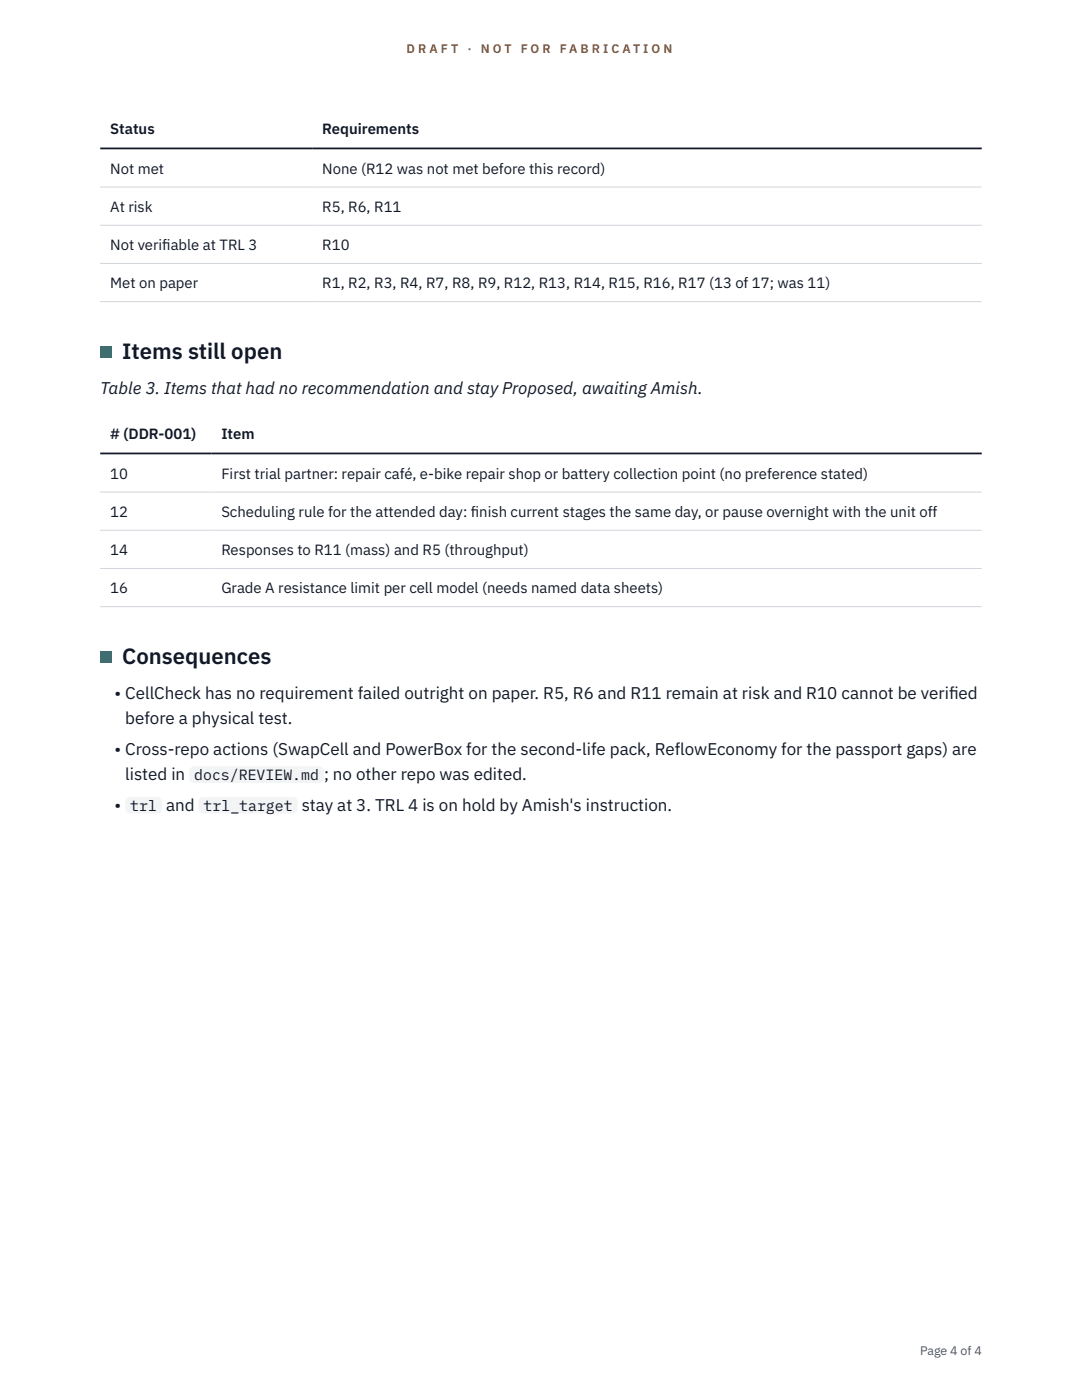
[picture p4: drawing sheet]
<svg xmlns="http://www.w3.org/2000/svg" width="216mm" height="279mm" viewBox="0 0 216 279" stroke-linecap="round" stroke-linejoin="round" font-family="sans-serif">
<defs><g id="words">
<g font-size="4.4" fill="#111827">
<text x="24.4" y="71.7">Items still open</text>
<text x="24.4" y="132.6">Consequences</text>
</g>
<g font-size="3.4" fill="#111827">
<text x="20" y="78.6">Table 3. Items that had no recommendation and stay Proposed, awaiting Amish.</text>
<text x="22.9" y="139.5">• CellCheck has no requirement failed outright on paper. R5, R6 and R11 remain at risk and R10 cannot be verif</text>
<text x="189.4" y="139.5">ied</text>
<text x="25" y="144.6">before a physical test.</text>
<text x="22.9" y="150.6">• Cross-repo actions (SwapCell and PowerBox for the second-life pack, ReflowEconomy for the passport gaps) are</text>
<text x="25" y="155.7">listed in</text>
<text x="64.7" y="155.7">; no other repo was edited.</text>
<text x="22.9" y="161.8">•</text>
<text x="33.1" y="161.8">and</text>
<text x="60.2" y="161.8">stay at 3. TRL 4 is on hold by Amish's instruction.</text>
</g>
<g font-size="3" fill="#111827">
<text x="22" y="26.8">Status</text>
<text x="64.3" y="26.8">Requirements</text>
<text x="22" y="34.6">Not met</text>
<text x="64.3" y="34.6">None (R12 was not met before this record)</text>
<text x="22" y="42.3">At risk</text>
<text x="64.3" y="42.3">R5, R6, R11</text>
<text x="22" y="49.9">Not verif</text>
<text x="32.4" y="49.9">iable at TRL 3</text>
<text x="64.3" y="49.9">R10</text>
<text x="22" y="57.5">Met on paper</text>
<text x="64.3" y="57.5">R1, R2, R3, R4, R7, R8, R9, R12, R13, R14, R15, R16, R17 (13 of 17; was 11)</text>
<text x="22" y="87.7"># (DDR-001)</text>
<text x="44.2" y="87.7">Item</text>
<text x="22" y="95.5">10</text>
<text x="44.2" y="95.5">First trial partner: repair café, e-bike repair shop or battery collection point (no preference stated)</text>
<text x="22" y="103.1">12</text>
<text x="44.2" y="103.1">Scheduling rule for the attended day: f</text>
<text x="94" y="103.1">inish current stages the same day, or pause overnight with the unit off</text>
<text x="22" y="110.7">14</text>
<text x="44.2" y="110.7">Responses to R11 (mass) and R5 (throughput)</text>
<text x="22" y="118.4">16</text>
<text x="44.2" y="118.4">Grade A resistance limit per cell model (needs named data sheets)</text>
<text x="38.8" y="155.7">docs/REVIEW.md</text>
<text x="26" y="161.8">trl</text>
<text x="40.6" y="161.8">trl_target</text>
</g>
<g font-size="2.5" fill="#b45309">
<text x="81.1" y="10.5">D R A F T</text>
<text x="93.3" y="10.5">·</text>
<text x="95.9" y="10.5">N O T</text>
<text x="103.9" y="10.5">F O R</text>
<text x="111.7" y="10.5">F A B R I C A T I O N</text>
</g>
<text font-size="2.5" fill="#4b5563" x="183.6" y="270.3">Page 4 of 4</text>
</g></defs>
<path d="M20 37.3h175.9M20 45h175.9M20 52.6h175.9M20 60.2h175.9M20 98.2h175.9M20 105.8h175.9M20 113.4h175.9M20 121.1h175.9" fill="none" stroke="#d1d5db" stroke-width=".2"/>
<path d="M20 29.6h175.9M20 90.5h175.9" fill="none" stroke="#111827" stroke-width=".35"/>
<g fill="#0f766e">
<path d="M20 69.1h2.2v2.2h-2.2z"/>
<path d="M20 130h2.2v2.2h-2.2z"/>
</g>
<g fill="#f3f4f6">
<path d="M37.8 152.9h26.9v3.4h-26.9z"/>
<path d="M25 159h7.3v3.4h-7.3z"/>
<path d="M39.6 159h19.8v3.4h-19.8z"/>
</g>
<use href="#words"/>
</svg>
